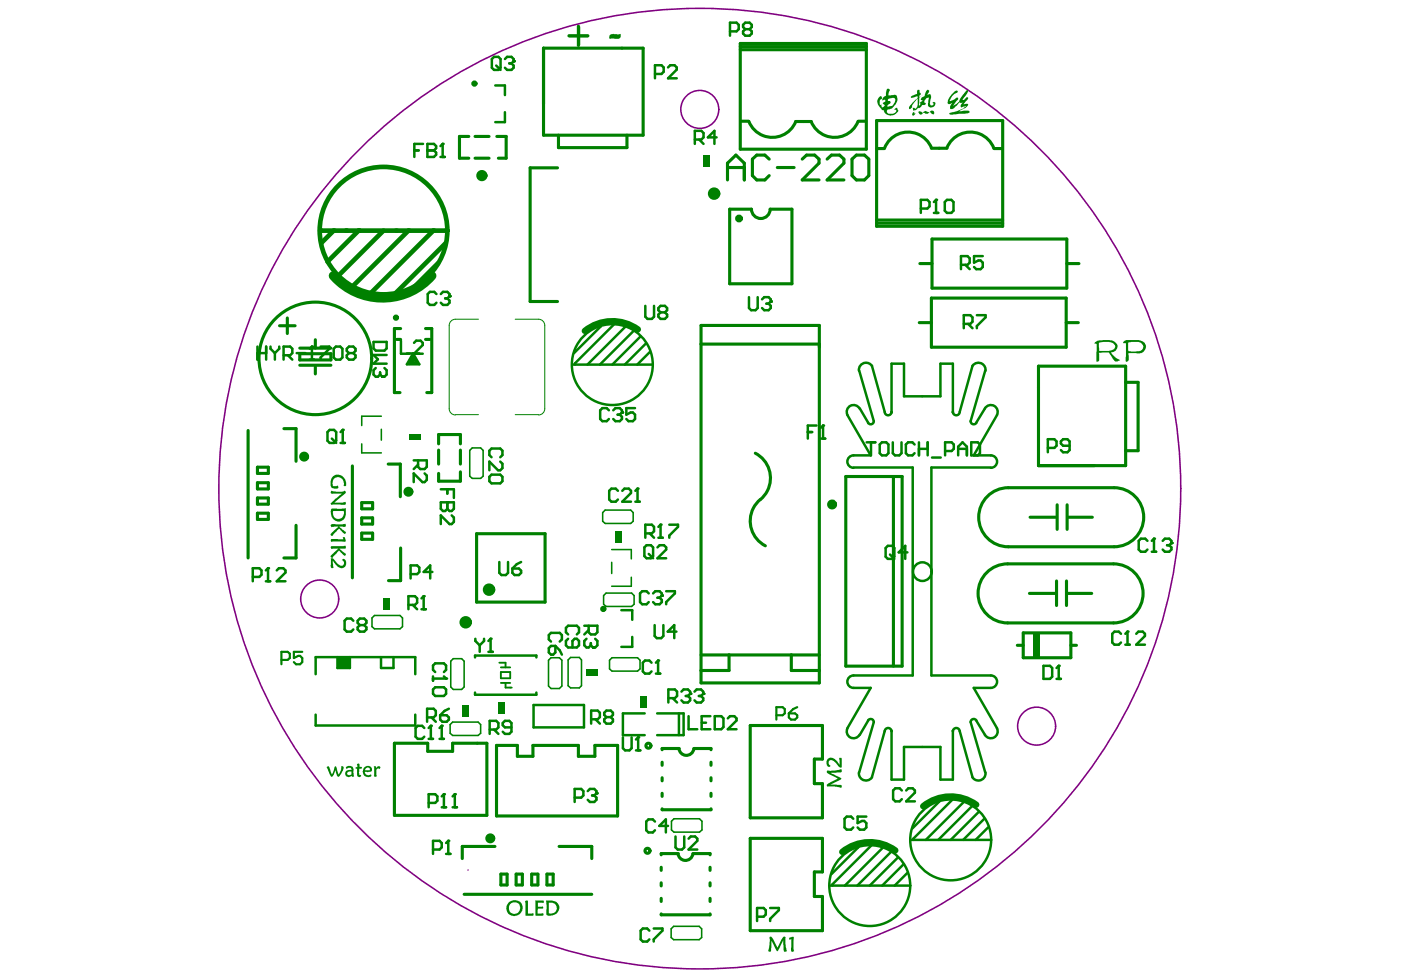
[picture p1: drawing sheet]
<svg xmlns="http://www.w3.org/2000/svg" width="289mm" height="202mm" viewBox="0 0 289 202" stroke-linecap="round" stroke-linejoin="round" font-family="sans-serif">
<path d="M96.4 179.5h.1M127.9 198.5h.1" fill="none" stroke="#800080" stroke-width=".21"/>
<g fill="none" stroke="#800080" stroke-width=".32">
<path d="M74.2 30.7a99.1 99.1 0 0 1 157.4 23 99.1 99.1 0 0 1-67.3 144.1 99.1 99.1 0 0 1-107.3-49.9 99.1 99.1 0 0 1 17.2-117.2z"/>
<circle cx="144.3" cy="22.6" r="3.9"/>
<circle cx="65.9" cy="123.6" r="3.9"/>
<circle cx="213.8" cy="149.8" r="3.9"/>
</g>
<path d="M61.8 73v1.2M68.2 73v1.2M55.3 99.6v1.3M55.3 102.7v1.3" fill="none" stroke="#008000" stroke-width=".64"/>
<path d="M66.3 47.6h.1" fill="none" stroke="#008000" stroke-width=".96"/>
<path d="M69.6 137.8h2.6" fill="none" stroke="#008000" stroke-width=".51"/>
<circle cx="71.4" cy="47.6" r=".48" fill="#008000"/>
<path d="M71.4 47.6h.1" fill="none" stroke="#008000" stroke-width=".96"/>
<path d="M74.6 91.6v1.8h4M78.6 88.5v2.3M76.7 127.5v1.8l.5 .4M83 127.5v1.8l-.5 .4" fill="none" stroke="#008000" stroke-width=".32"/>
<path d="M81.3 67.8h1.3M81.8 70h.8M80.1 95.7h2.5M74.6 110h2.2v1.2h-2.2zM74.6 103.7h2.2v1.3h-2.2zM74.6 106.8h2.2v1.3h-2.2zM80.1 119.8h2.5" fill="none" stroke="#008000" stroke-width=".64"/>
<circle cx="81.7" cy="47.6" r=".48" fill="#008000"/>
<g fill="none" stroke="#008000" stroke-width=".64">
<path d="M112.1 9.9v18M132.6 9.9v18M152.7 9v21.8M178.7 9v21.8M96.7 28.1h-1.9v4.5h1.9M109.3 34.6v27.6M129.3 27.9v2.6M152.9 25h1.5M164.1 25.1h1.6M177 25h1.5M180.8 24.9v21.8M193.7 30.6h1.6"/>
<path d="M205 30.6h1.5M206.8 24.9v21.8M150.5 43.1v15.4M163.3 43.1v15.4M220 49.3v10.1M57.6 67.2h3.3M59.3 65.6v3.2M61.8 71.8h6.4M61.8 75.3h6.4M61.8 73h6.4M61.8 74.2h6.4M65 70.1v1.7"/>
<path d="M65 75.7v1.4M81.3 67.8v13.2h1.2M85.2 74.1l-.1 .7h.9l-.8-1.4-.8 1.6M87.8 70h.9M144.6 67.1v73.8M169 67.1v73.8M214.2 75.5v20.5M219.9 66.6h2.5M219.9 61.5v10.1M232.1 75.5v20.5M234.7 78.9v14.1M51.2 88.8v26.3"/>
<path d="M55.3 96.4v1.2h-2.2M55.3 99.6h-2.2v1.3h2.2M58.5 88.4h2.6v6.7M72.7 96.1v23.1M82.6 95.7v6.8M90.5 89.6v2M90.5 92.8v2.9M90.5 97.6v1.7M94.9 89.6v2M94.9 92.8v2.9M94.9 97.3v2M174.4 98.3v39.1"/>
<path d="M184.2 98.3v39.1M186 98.3v39.1M53.1 105.9h2.2v1.2h-2.2M55.3 102.7h-2.2v1.3h2.2M61.1 108.4v6.7h-2.6M82.6 113v6.8M98.3 110.1v14.1M112.4 110.1v14.1M218 104.1v5.1M219.9 119.8v5.1M220.1 104.1v5.1M150.4 135.1v3.2"/>
<path d="M163.2 135.1v3.2M209.8 133.1h1.2M211 130.5v5.2M220.8 133.1h1.2M220.8 130.5v5.2M81.3 153.3v14.9M88.2 153.3v1.7M93.3 153.3v1.7M100.4 153.3v14.9M102.4 153.8v14.5M106.7 153.8v2.2M119.3 153.8v2.2"/>
<path d="M122.7 153.8v2.2M127.4 153.8v14.5M136.5 157.2v.7M140.1 154.4h-3.6v.3M146.6 154.4v.3M146.6 157.2v.7M154.7 149.6v19.1M169.6 149.6v7h-1.7v5h1.7v7.1M95.3 174.6v2.5M122 174.6v2.5M136.4 178.9v.6M136.5 160.4v.7"/>
<path d="M136.5 163.6v.7M136.5 166.8v.2M139.9 176.1h-3.5v.2M146.4 176.1v.2M146.4 178.9v.6M146.6 160.4v.7M146.6 163.6v.7M146.6 166.8v.2M154.7 172.9v19.1M169.6 172.9v6.9h-1.7v5.1h1.7v7.1M103.3 180.3v2.2M106.4 180.3h1.3v2.2h-1.3z"/>
<path d="M110.9 180.3v2.2M112.8 180.3h1.3v2.2h-1.3zM136.4 182.1v.6M136.4 185.3v.6M136.4 188.5v.2M146.4 182.1v.6M146.4 185.3v.6M146.4 188.5v.2"/>
</g>
<g fill="none" stroke="#008000" stroke-width=".51">
<path d="M102.1 17.6h2v2M104.1 23.1v2.1h-2M85.2 72.9l1.3 2.2M118.6 75v.2M123.9 67.1v.2M130.7 68v.2M134 72.6l-2.6 2.6M177.2 76.4l3 10.5M200.6 75.5l-2.7 9.5M177.3 84.2l1.7 3M186.4 81.7v-6.7h-2.5v10.1M188.2 96.4v42.9"/>
<path d="M193.9 81.7v-6.7h2.6v10.1M65.1 135.5v3.6M69.6 135.5v2.3M72.2 135.5v2.3M78.6 135.5v2.3M81.1 135.5v2.3M85.6 135.5v3.6M98 135.2v.4M110.6 135.2v.4M65.1 147.4v2.2M85.6 147.4v2.2M98 142.9v.4"/>
<path d="M110 145.4v4.6M110.6 142.9v.4M120.4 145.4v4.6M128.5 147.1v4.5M140 147.1v4.5M141 147.1v4.5M179 148.6l-1.7 3M180.2 148.9l-3 10.4M183.9 150.7v10.1h2.5v-6.7M196.5 150.7v10.1h-2.6v-6.7M197.9 150.8l2.7 9.5M177 174.6v.2"/>
<path d="M183.8 175.4v.3M186.3 178.3l-4.4 4.4M188.4 173v.2M193.7 165.2v.2M200.5 166v.3M171.7 182.4v.3"/>
</g>
<g fill="none" stroke="#008000" stroke-width=".32">
<path d="M78.6 85.9h-4v1.9M99.1 92.4h-1.7l-.5 .5v5.3l.5 .5h1.7M124.8 105.2l-.5 .5v1.8l.5 .5M126.1 116v2.3M130.6 105.7v1.8M77.2 127l-.5 .5M82.5 127l.5 .5M93.5 135.9l-.5 .5v5.3l.5 .5M95.2 135.9l.5 .5v5.3l-.5 .5M113.6 135.7l-.5 .5v5.3l.5 .5M115.4 135.7l.5 .5v5.3l-.5 .5M119.5 135.6h-1.8l-.5 .5v5.3l.5 .5h1.8"/>
<path d="M125 122.3l-.5 .5v1.8l.5 .5M126.2 135.7l-.5 .5v1.8l.5 .4M130.8 122.8v1.8M131.5 135.7l.5 .5v1.8l-.5 .4M93.3 148.9l-.5 .6v1.8l.5 .4M98.6 148.9l.5 .6v1.8l-.5 .4M139 168.9l-.5 .5v1.8l.5 .4M144.3 168.9l.5 .5v1.8l-.5 .4M138.9 191.1l-.5 .5v1.8l.5 .4M144.2 191.1l.5 .5v1.8l-.5 .4"/>
</g>
<path d="M91.9 47.6h.4" fill="none" stroke="#008000" stroke-width=".96"/>
<path d="M103 136.7h1.3v1M103.3 138.6v1.3M105.2 138.6v1.3M104.3 140.9v.9M105.2 141.8h.3" fill="none" stroke="#008000" stroke-width=".39"/>
<path d="M92.6 67.1v17.2M112.3 67.1v17.2" fill="none" stroke="#008000" stroke-width=".21"/>
<circle cx="68.8" cy="47.6" r=".48" fill="#008000"/>
<path d="M87.8 67.8h1.2M81.3 153.3h6.9" fill="none" stroke="#008000" stroke-width=".64"/>
<path d="M83.9 72.9h2.6M85.2 72.9l-1.3 2.2h2.6M78.6 137.8h2.5" fill="none" stroke="#008000" stroke-width=".51"/>
<path d="M77.2 129.7h5.3" fill="none" stroke="#008000" stroke-width=".32"/>
<g fill="#008000">
<circle cx="84.2" cy="47.6" r=".48"/>
<circle cx="74" cy="47.6" r=".48"/>
<circle cx="89.4" cy="47.6" r=".48"/>
</g>
<g fill="none" stroke="#008000" stroke-width=".64">
<path d="M112.1 9.9h20.5M152.7 10.3h26M152.7 9.6h26M152.7 9h26M98 32.6h2.9M98 28.1h2.9M102.5 28.1h1.9v4.5h-1.6M109.3 34.6h5.7M112.1 27.9h20.5M115.2 27.9v2.6h14.1M152.7 30.8h26M165.7 25.1h1.6"/>
<path d="M180.8 24.9h26M180.8 30.6h1.6M192.1 30.6h1.6M150.5 43.1h4.5M150.5 58.5h12.8M158.8 43.1h4.5M180.8 45.4h26M180.8 46.7h26M180.8 46h26M189.7 54.4h2.5M220 54.4h2.5M220 49.3h-27.8v10.1h27.8"/>
<path d="M89 67.8v13.2h-1M109.3 62.2h5.7M144.6 71h24.4M144.6 67.1h24.4M189.6 66.6h2.5M214.2 75.5h17.9M219.9 61.5h-27.8v10.1h27.8M232.1 78.9h2.6M55.3 96.4h-2.2v1.2M90.5 99.3h4.4M90.5 89.6h4.4M174.4 98.3h11.6"/>
<path d="M214.2 96h17.9M232.1 93h2.6M53.1 105.9v1.2M98.3 110.1h14.1M207.8 116.3h21.8M207.9 112.8h21.9M207.9 100.6h21.9M212.4 106.7h5.3M217.9 119.8v5.1M220.3 106.7h5M98.3 124.2h14.1M144.6 138.3h5.8"/>
<path d="M144.6 135.1h24.4M163.2 138.3h5.8M174.4 137.4h11.6M207.8 128.5h21.8M211 135.7h9.8M211 130.5h9.8M212.3 122.4h5.3M220.1 122.4h5M88.2 155h5.1M93.3 153.3h7.1M102.4 153.8h4.3M119.3 153.8h-9.4v2.2h-3.2"/>
<path d="M119.3 156h3.4M122.7 153.8h4.7M143.1 154.4h3.5M144.6 140.9h24.4M154.7 149.6h14.9M81.3 168.2h19.1M95.3 174.6h6.8M102.4 168.3h25M115.3 174.6h6.7M136.5 167h10.1M142.9 176.1h3.5M154.7 168.7h14.9"/>
<path d="M154.7 172.9h14.9M95.7 184.5h26.3M103.3 180.3h1.3v2.2h-1.3M110.9 180.3h-1.3v2.2h1.3M136.4 188.7h10M154.7 192h14.9"/>
</g>
<g fill="none" stroke="#008000" stroke-width=".32">
<path d="M99.1 92.4l.5 .5v5.3l-.5 .5M124.8 105.2h5.3l.5 .5M126.1 113.4h4.1v1.9M130.2 119.1v1.8h-4.1M130.6 107.5l-.5 .5h-5.3M77.2 127h5.3M93.5 135.9h1.7M113.6 135.7h1.8M119.5 135.6l.4 .5v5.3l-.4 .5M125 122.3h5.3l.5 .5M126.2 138.4h5.3M126.2 135.7h5.3"/>
<path d="M130.8 124.6l-.5 .5h-5.3M93.3 148.9h5.3M93.3 151.7h5.3M93.5 142.2h1.7M113.6 142h1.8M139 171.6h5.3M139 168.9h5.3M138.9 191.1h5.3M138.9 193.8h5.3"/>
</g>
<g fill="none" stroke="#008000" stroke-width=".51">
<path d="M118 75.2h16.4M123.9 67.3l-5.5 5.5M126.7 66.9l-8.1 8.1M129 67.4l-7.9 7.8M130.7 68.2l-7 7M132.1 69.4l-5.8 5.8M133.2 70.8l-4.4 4.4M179.8 75.5l2.7 9.5M203.2 76.4l-3 10.5M174.7 85.6l4.9 8.3h-3.6M176 96.4h12.2M186.4 81.7h3.8"/>
<path d="M190.2 81.7h3.7M203.1 84.2l-1.8 3M204.3 96.4h-12.2v42.9h12.2M205.6 85.6l-4.8 8.3h3.5M65.1 135.5h20.5M98 135.2h12.6M128.1 125.9h2.3v1.9M130.4 131.4v2h-2.3M176 139.3h12.2M65.1 149.6h20.5M98 143.3h12.6M110 150h10.4"/>
<path d="M110 145.4h10.4M128.5 151.6h4.5M128.5 147.1h4.5M135.5 151.6h5.5M135.5 147.1h5.5M176 141.9h3.6l-4.9 8.3M182.5 150.8l-2.7 9.5M186.4 154.1h3.8M190.2 154.1h3.7M200.2 148.9l3 10.4M201.3 148.6l1.8 3M204.3 141.9h-3.5l4.8 8.3"/>
<path d="M177 174.8l-5.5 5.5M179.8 174.3l-8.1 8.1M182.1 174.8l-7.9 7.9M183.8 175.7l-7 7M185.2 176.8l-5.8 5.9M187.8 173.2h16.4M193.7 165.4l-5.5 5.5M196.4 164.9l-8 8.1M198.8 165.4l-7.9 7.8M200.5 166.3l-7 6.9M201.9 167.4l-5.8 5.8M203 168.9l-4.4 4.3"/>
<path d="M203.8 170.7l-2.6 2.5M171.1 182.7h16.4M187.1 180.1l-2.6 2.6"/>
</g>
<path d="M103.3 139.9h1.9M103.3 138.6h1.9M103.3 137.7h1.9M103.3 140.9h1.9M104.3 141.8h.9" fill="none" stroke="#008000" stroke-width=".39"/>
<path d="M93.9 65.8h4.8M106.2 65.8h4.9M93.9 85.5h4.8M106.2 85.5h4.9" fill="none" stroke="#008000" stroke-width=".21"/>
<path d="M66 47.6h25.9M68.8 47.6l-2.5 2.5M74 47.6l-6.5 6.4M79.1 47.6l-9 8.9M84.2 47.6l-11.5 11.5M89.4 47.6l-12.9 12.8M90.3 54.3l-4.8 4.8M91.9 50.1l-10.2 10.3" fill="none" stroke="#008000" stroke-width=".96"/>
<g fill="#008000">
<path d="M79 123.4h1.3v2.4h-1.3z" fill-rule="evenodd"/>
<path d="M84.4 89.6h2.5v1.2h-2.5z" fill-rule="evenodd"/>
<path d="M102.8 144.8h1.3v2.5h-1.3z" fill-rule="evenodd"/>
<path d="M120.8 138h2.5v1.3h-2.5z" fill-rule="evenodd"/>
<path d="M132.1 143.6h1.3v2.4h-1.3z" fill-rule="evenodd"/>
<path d="M69.6 135.5h2.6v2.3h-2.6z" fill-rule="evenodd"/>
<path d="M95.3 145.5h1.3v2.4h-1.3z" fill-rule="evenodd"/>
<path d="M127 109.6h1.3v2.5h-1.3z" fill-rule="evenodd"/>
<path d="M213.1 130.5h1.3v5.2h-1.3z" fill-rule="evenodd"/>
<path d="M145 32h1.3v2.4h-1.3z" fill-rule="evenodd"/>
</g>
<path d="M125.7 7.3l.2-.2 .6-.1 .8 .1 .7-.1a.88 .88 0 0 1-.3 .9 .88 .88 0 0 1-1 0h-.5a.34 .34 0 0 1-.4 .1 .34 .34 0 0 1-.2-.3z" fill="#008000"/>
<path d="M85.3 95h2.7v1.3l-.4 .5h-.9l-.5-.5v-1.3M86.2 95.9l-.9 .9M87.6 97.6l.4 .5v.9l-.4 .4h-.5l-1.8-1.8v1.8M100.9 98.4l.5-.5h1.8l.4 .5v.9l-.4 .4h-1.8l-.5-.4zM101.4 94.3l-.5-.4v-.9l.5-.5h1.8l.4 .5v.9l-.4 .4M103.2 95.2l.4 .5v.9l-.4 .4h-.5l-1.8-1.8v1.8M90.9 100.9h2.7v1.8M92.3 100.9v.9M92.3 103.6v1.4l-.5 .4h-.4l-.5-.4v-1.4h2.7M117.2 130.9l-.5-.5v-.9l.5-.4h1.8l.4 .4v.9l-.4 .5M117.2 131.8l-.5 .4v.9l.5 .5h1.8l.4-.5v-.9l-.4-.4h-.5l-.4 .4v1.4" fill="none" stroke="#008000" stroke-width=".51"/>
<circle cx="92.3" cy="103.6" r=".26" fill="#008000"/>
<path d="M92.3 103.6v1.4l.4 .4h.5l.4-.4v-1.4M93.2 106.3l.4 .5v.9l-.4 .4h-.5l-1.8-1.8v1.8M84.2 124.8h1.4l.4-.5v-.9l-.4-.4h-1.4v2.7M85.1 124.8l.9 .9M86.9 125.7h.9M87.4 123v2.7" fill="none" stroke="#008000" stroke-width=".51"/>
<circle cx="87.4" cy="123" r=".26" fill="#008000"/>
<path d="M166.6 89.1h.9M168.4 87.8h-1.8v2.7M169.3 90.5h.9M169.7 87.8v2.7M87.4 123l-.5 .4M135 128.9v2.3l.5 .4h.9l.4-.4v-2.3M139.5 130.3h-1.8l1.4-1.4v2.7M101 150.5h1.3l.5-.5v-.9l-.5-.4h-1.3v2.7M101.9 150.5l.9 .9M105.5 150h-1.4l-.4-.4v-.5l.4-.4h.9l.5 .4v1.8l-.5 .5h-.9l-.4-.5" fill="none" stroke="#008000" stroke-width=".51"/>
<circle cx="169.7" cy="87.8" r=".26" fill="#008000"/>
<path d="M154.5 61.3v2.2l.4 .5h.9l.5-.5v-2.2M157.2 61.7l.4-.4h.9l.5 .4v.5M169.7 87.8l-.4 .4" fill="none" stroke="#008000" stroke-width=".51"/>
<circle cx="159" cy="62.2" r=".26" fill="#008000"/>
<path d="M158.1 62.6h.4M158.5 62.6l.5 .5v.4l-.5 .5h-.9l-.4-.5M159 62.2l-.5 .4M52.1 119h1.4l.4-.4v-.9l-.4-.5h-1.4v2.7M54.8 119.9h.9M55.3 117.2v2.7M182.6 113l.5-.4h.9l.4 .4v1.8l-.4 .5h-.9l-.5-.5zM183.5 114.4l.9 .9M187.1 113.9h-1.8l1.4-1.3v2.7" fill="none" stroke="#008000" stroke-width=".51"/>
<path d="M58 136.1h1.3l.5-.4v-.9l-.5-.3h-1.3v2.5M62.3 134.5h-1.7v1.2l.9-.4h.4l.4 .4v.9l-.4 .4h-.8l-.5-.4" fill="none" stroke="#008000" stroke-width=".45"/>
<circle cx="55.3" cy="117.2" r=".26" fill="#008000"/>
<path d="M77 70.5h2.7v1.4l-.4 .4h-1.8l-.5-.4zM79.3 75.9l.4 .5v.9l-.4 .4h-.5M79.7 73.2h-2.7l.9 .9-.9 .9h2.7M82.7 70.3v2.7h1.8M85.4 70.7l.4-.4h.9l.5 .4v.5l-1.8 1.8h1.8M55.3 117.2l-.5 .5M57.1 117.7l.4-.5h.9l.5 .5v.4l-1.8 1.8h1.8M84.7 118.4h1.3l.5-.4v-.9l-.5-.5h-1.3v2.7M89.2 118h-1.8l1.3-1.4v2.7" fill="none" stroke="#008000" stroke-width=".51"/>
<circle cx="78.8" cy="77.7" r=".26" fill="#008000"/>
<path d="M77.5 75.9l-.5 .5v.9l.5 .4h.4l.5-.4M78.4 77.3l.4 .4M78.4 76.8v.5M98 131.8v.4l.9 .9M98.9 133.1v1.4M99.8 131.8v.4l-.9 .9M100.7 134.5h.9M101.2 131.8v2.7" fill="none" stroke="#008000" stroke-width=".51"/>
<circle cx="101.2" cy="131.8" r=".26" fill="#008000"/>
<path d="M101.4 12.2l.5-.5h.9l.4 .5v1.8l-.4 .4h-.9l-.5-.4zM102.3 13.5l.9 .9M104.1 12.2l.5-.5h.9l.4 .5v.4M103 115.9v2.3l.4 .4h.9l.5-.4v-2.3M105.7 117.3h1.3l.5 .4v.5l-.5 .4h-.9l-.4-.4zM107.5 115.9l-.9 .5-.9 .9M101.2 131.8l-.5 .4" fill="none" stroke="#008000" stroke-width=".51"/>
<circle cx="105.9" cy="12.6" r=".26" fill="#008000"/>
<path d="M105 13.1h.5M105.5 13.1l.4 .4v.5l-.4 .4h-.9l-.5-.4M105.9 12.6l-.4 .5M128.5 152.1v2.2l.4 .5h.9l.5-.5v-2.2M131.2 154.8h.9M131.6 152.1v2.7" fill="none" stroke="#008000" stroke-width=".51"/>
<circle cx="131.6" cy="152.1" r=".26" fill="#008000"/>
<path d="M120.5 129.1h2.7v1.3l-.5 .5h-.9l-.4-.5v-1.3M121.4 130l-.9 .9M122.7 131.8l.5 .4v.9l-.5 .5h-.4M121.9 148.4h1.4l.4-.5v-.9l-.4-.4h-1.4v2.7M122.8 148.4l.9 .9M125.1 147.9l-.5-.4v-.5l.5-.4h.9l.4 .4v.5l-.4 .4M125.1 147.9l-.5 .5v.4l.5 .5h.9l.4-.5v-.4l-.4-.5M125.1 147.9h.9M131.6 152.1l-.4 .4" fill="none" stroke="#008000" stroke-width=".51"/>
<circle cx="122.3" cy="133.6" r=".26" fill="#008000"/>
<path d="M125.6 84.6l-.5-.4h-.9l-.4 .4v1.8l.4 .5h.9l.5-.5M126.5 84.6l.4-.4h.9l.5 .4v.5M113.2 133.7l.4-.5h.9v1.4l-.4 .4h-.5l-.4-.4zM113.6 132.3l-.4-.4v-.9l.4-.5h1.8l.5 .5v.9l-.5 .4M114.5 133.2l.9 .9 .5 .9M120.9 131.8l-.4 .4v.9l.4 .5h.5l.4-.5M121.8 133.1l.5 .5M121.8 132.7v.4" fill="none" stroke="#008000" stroke-width=".51"/>
<circle cx="128.3" cy="85.1" r=".26" fill="#008000"/>
<path d="M127.4 85.5h.4M127.8 85.5l.5 .5v.4l-.5 .5h-.9l-.4-.5M128.3 85.1l-.5 .4M131 84.2h-1.8v1.3l.9-.4h.4l.5 .4v.9l-.5 .5h-.9l-.4-.5" fill="none" stroke="#008000" stroke-width=".51"/>
<path d="M119 5.2l.5-.1 .1 .2 .1 1.7h1.4a.36 .36 0 0 1 .5 .4 .36 .36 0 0 1-.5 .4h-1.4v1.5a.35 .35 0 0 1-.4 .4 .35 .35 0 0 1-.3-.4v-1.5h-1.6a.35 .35 0 0 1-.4-.4 .35 .35 0 0 1 .4-.4h1.6z" fill="#008000"/>
<path d="M135.1 15.3h1.3l.5-.5v-.9l-.5-.4h-1.3v2.7M137.8 13.9l.4-.4h.9l.5 .4v.5l-1.8 1.8h1.8M143.3 28.8h1.3l.5-.5v-.9l-.5-.4h-1.3v2.7M144.2 28.8l.9 .9M147.8 28.3h-1.8l1.3-1.3v2.7M142 147.7v2.7h1.8M144.7 149.1h.9M146.5 147.7h-1.8v2.7h1.8M147.4 147.7h1.3l.5 .5v1.8l-.5 .4h-1.3zM150.1 148.2l.4-.5h.9l.5 .5v.4l-1.8 1.8h1.8M139.3 172.5v2.3l.5 .4h.9l.4-.4v-2.3M142 173l.5-.5h.9l.4 .5v.4l-1.8 1.8h1.8" fill="none" stroke="#008000" stroke-width=".51"/>
<g fill="#008000">
<path d="M158.7 193.3a.76 .76 0 0 1 .8 .6l.9 1.5 .8-1.7a.52 .52 0 0 1 .8-.4v1.4l.3 1.5a.42 .42 0 0 1-.6 .1 .42 .42 0 0 1-.1-.5l-.1-1.8-.9 1.8a.34 .34 0 0 1-.3 .4 .34 .34 0 0 1-.3-.4l-.9-1.8-.1 1.6a.39 .39 0 0 1 0 .5 .39 .39 0 0 1-.5 .1h-.1l.3-1.2z"/>
<path d="M162.8 193.4l.7-.2 .2 .1-.1 2.5a.34 .34 0 0 1 .1 .4 .34 .34 0 0 1-.5 .1 .34 .34 0 0 1-.1-.5l.1-2.1-.4 .1z"/>
</g>
<path d="M156.1 189.1h1.4l.4-.5v-.9l-.4-.4h-1.4v2.7M158.8 187.3h1.8v.4l-1.8 1.8v.5" fill="none" stroke="#008000" stroke-width=".51"/>
<g fill="#008000">
<path d="M170.6 158.9h1.6l1.1-.2a.31 .31 0 0 1 .3 .2 .31 .31 0 0 1-.1 .4l-2.2 .2 2.2 1-.1 .3-2.1 1 1.3 .1a.8 .8 0 0 1 1 .3l-.1 .3-1.3-.3h-1.2a.34 .34 0 0 1-.5-.2 .34 .34 0 0 1 .4-.4l1.9-1.1-2.2-1z"/>
<path d="M170.7 156.5l.1-.1a1.47 1.47 0 0 1 2 .8l.3 .6v-1a.27 .27 0 0 1 .2-.5 .27 .27 0 0 1 .3 .3v1.2a.32 .32 0 0 1 0 .5 .32 .32 0 0 1-.5-.1l-.5-.5a1.37 1.37 0 0 0-1.6-.8 .74 .74 0 0 0 .3 1.1 .48 .48 0 0 1-.6 .1 .48 .48 0 0 1-.3-.5v-.6z"/>
</g>
<path d="M160.1 147.5h1.3l.4-.4v-.8l-.4-.4h-1.3v2.5M162.7 147.1h1.3l.4 .4v.5l-.4 .4h-.9l-.4-.4zM164.4 145.9l-.8 .4-.9 .8" fill="none" stroke="#008000" stroke-width=".45"/>
<path d="M198.2 54.6h1.3l.5-.4v-.9l-.5-.5h-1.3v2.7M199.1 54.6l.9 .9M202.7 52.8h-1.8v1.4l.9-.5h.4l.5 .5v.9l-.5 .4h-.9l-.4-.4M198.8 66.8h1.3l.5-.4v-.9l-.5-.5h-1.3v2.7M199.7 66.8l.9 .9M201.5 65h1.8v.5l-1.8 1.8v.4M216.1 92.4h1.3l.5-.5v-.9l-.5-.4h-1.3v2.7M220.6 91.9h-1.4l-.4-.4v-.5l.4-.4h.9l.5 .4v1.8l-.5 .5h-.9l-.4-.5M118.5 164.5h1.4l.4-.4v-.9l-.4-.5h-1.4v2.7M121.2 163.2l.5-.5h.9l.4 .5v.4" fill="none" stroke="#008000" stroke-width=".51"/>
<circle cx="123" cy="163.6" r=".26" fill="#008000"/>
<path d="M127.4 101.2l-.4-.4h-.9l-.5 .4v1.8l.5 .5h.9l.4-.5M128.3 101.2l.5-.4h.9l.4 .4v.5l-1.8 1.8h1.8M131 103.5h.9M131.5 100.8v2.7M122.1 164.1h.5M122.6 164.1l.4 .4v.5l-.4 .4h-.9l-.5-.4M123 163.6l-.4 .5" fill="none" stroke="#008000" stroke-width=".51"/>
<circle cx="131.5" cy="100.8" r=".26" fill="#008000"/>
<path d="M131.5 100.8l-.5 .4M137.8 144h1.4l.4-.4v-.9l-.4-.5h-1.4v2.7M138.7 144l.9 .9M140.5 142.7l.5-.5h.9l.4 .5v.4" fill="none" stroke="#008000" stroke-width=".51"/>
<circle cx="142.3" cy="143.1" r=".26" fill="#008000"/>
<path d="M141.4 143.6h.5M141.9 143.6l.4 .4v.5l-.4 .4h-.9l-.5-.4M142.3 143.1l-.4 .5M143.2 142.7l.5-.5h.9l.4 .5v.4" fill="none" stroke="#008000" stroke-width=".51"/>
<circle cx="145" cy="143.1" r=".26" fill="#008000"/>
<path d="M144.1 143.6h.5M144.6 143.6l.4 .4v.5l-.4 .4h-.9l-.5-.4M145 143.1l-.4 .5M88.4 165.6h1.3l.5-.4v-.9l-.5-.5h-1.3v2.7M91.1 166.5h.9M91.5 163.8v2.7M135.1 169.5l-.5-.5h-.9l-.4 .5v1.8l.4 .4h.9l.5-.4M137.8 170.4h-1.8l1.3-1.4v2.7M186 163.1l-.5-.5h-.9l-.4 .5v1.7l.4 .5h.9l.5-.5M186.9 163.1l.4-.5h.9l.5 .5v.4l-1.8 1.8h1.8" fill="none" stroke="#008000" stroke-width=".51"/>
<circle cx="91.5" cy="163.8" r=".26" fill="#008000"/>
<path d="M91.5 163.8l-.4 .5M93.3 166.5h.9M93.8 163.8v2.7" fill="none" stroke="#008000" stroke-width=".51"/>
<circle cx="93.8" cy="163.8" r=".26" fill="#008000"/>
<path d="M132.9 112.9l.4-.4h.9l.5 .4v1.8l-.5 .5h-.9l-.4-.5zM133.1 110h1.3l.5-.4v-.9l-.5-.5h-1.3v2.7M133.8 114.3l.9 .9M134 110l.9 .9M135.6 112.9l.4-.4h.9l.5 .4v.5l-1.8 1.8h1.8M135.8 110.9h.9M136.2 108.2v2.7M72.9 128l-.5-.4h-.9l-.4 .4v1.8l.4 .5h.9l.5-.5M74.2 128.9l-.4-.4v-.5l.4-.4h.9l.5 .4v.5l-.5 .4M74.2 128.9l-.4 .5v.4l.4 .5h.9l.5-.5v-.4l-.5-.5M74.2 128.9h.9M93.8 163.8l-.5 .5" fill="none" stroke="#008000" stroke-width=".51"/>
<circle cx="136.2" cy="108.2" r=".26" fill="#008000"/>
<path d="M189.9 43h1.3l.5-.4v-.9l-.5-.5h-1.3v2.7M192.6 43.9h.9M193 41.2v2.7M136.2 108.2l-.4 .5M138 108.2h1.8v.5l-1.8 1.8v.4" fill="none" stroke="#008000" stroke-width=".51"/>
<circle cx="193" cy="41.2" r=".26" fill="#008000"/>
<path d="M150.5 6.5h1.4l.4-.5v-.9l-.4-.4h-1.4v2.7M153.7 6l-.5-.4v-.5l.5-.4h.9l.4 .4v.5l-.4 .4M153.7 6l-.5 .5v.4l.5 .5h.9l.4-.5v-.4l-.4-.5M153.7 6h.9M193 41.2l-.4 .5M194.8 41.7l.5-.5h.9l.4 .5v1.8l-.4 .4h-.9l-.5-.4zM89.3 175.2h1.3l.5-.4v-.9l-.5-.5h-1.3v2.7M92 176.1h.9M92.4 173.4v2.7M133.9 192l-.4-.5h-.9l-.5 .5v1.8l.5 .4h.9l.4-.4M134.8 191.5h1.8v.5l-1.8 1.8v.4" fill="none" stroke="#008000" stroke-width=".51"/>
<circle cx="92.4" cy="173.4" r=".26" fill="#008000"/>
<path d="M92.4 173.4l-.4 .5" fill="none" stroke="#008000" stroke-width=".51"/>
<g fill="#008000">
<path d="M67.3 158.2a.36 .36 0 0 1 .5-.1 .36 .36 0 0 1 .2 .5l.5 1.1 .4-1.3a.27 .27 0 0 1 .3-.3 .27 .27 0 0 1 .3 .4l.2 1 .2 .2 .4-.8 .1-.5a.28 .28 0 0 1 .2-.4 .28 .28 0 0 1 .3 .4l-.7 1.4a.36 .36 0 0 1-.4 .4 .36 .36 0 0 1-.3-.4l-.4-1v.3a1.26 1.26 0 0 1-.8 1.1z"/>
<path d="M73.6 157.6a.41 .41 0 0 1 .5 .1 .41 .41 0 0 1 0 .5 .27 .27 0 0 1 .4-.1 .27 .27 0 0 1 .1 .4 .27 .27 0 0 1-.4 .1h-.1l-.1 .9 .1 .3h.2a.25 .25 0 0 1 0 .4 .25 .25 0 0 1-.3 0 1.08 1.08 0 0 1-.4-1.2v-.1a.24 .24 0 0 0 .1-.2 .24 .24 0 0 0-.3-.1l-.1-.1a.24 .24 0 0 1 .1-.3 .24 .24 0 0 1 .3 0z"/>
<path d="M77.1 158l.5 .1v.4a.46 .46 0 0 1 .3-.4 .46 .46 0 0 1 .5 .3l-.1 .2a.47 .47 0 0 0-.6 .1 .47 .47 0 0 0-.1 .6v.4a.31 .31 0 0 1 0 .4 .31 .31 0 0 1-.4 0 .31 .31 0 0 1 0-.4z"/>
<path d="M71.4 158.2l.5-.2a.75 .75 0 0 1 1 .7v1.1a.27 .27 0 0 1 0 .4 .27 .27 0 0 1-.4-.2l-.1 .1a.74 .74 0 0 1-1.2-.4 .74 .74 0 0 1 .9-.9h.3a.46 .46 0 0 0-.4-.5 .46 .46 0 0 0-.5 .3l-.2-.2zM71.6 159.3a.45 .45 0 0 0 .3 .6 .45 .45 0 0 0 .6-.2 .42 .42 0 0 0-.2-.6 .42 .42 0 0 0-.5 .1z"/>
<path d="M75 158.4l.2-.2a.81 .81 0 0 1 1.1-.2 .81 .81 0 0 1 .2 1.1l-.8 .2a.25 .25 0 0 0-.3-.1 .25 .25 0 0 0-.2 .2l.1 .1a.85 .85 0 0 0 1.2 .3h.1a.62 .62 0 0 1-1 .4 1.16 1.16 0 0 1-.6-1.8zM75.4 158.6l-.1 .3h.7a.18 .18 0 0 0 .3 0 .18 .18 0 0 0 0-.3 .5 .5 0 0 0-.5-.3 .5 .5 0 0 0-.4 .3z"/>
</g>
<path d="M87.5 150.2l-.4-.5h-.9l-.5 .5v1.8l.5 .4h.9l.4-.4M88.1 148h1.3l.5-.5v-.9l-.5-.4h-1.3v2.7M88.4 152.4h.9M88.8 149.7v2.7M89 148l.9 .9M90.8 147.5h1.3l.5 .5v.4l-.5 .5h-.9l-.4-.5zM92.6 146.2l-.9 .4-.9 .9" fill="none" stroke="#008000" stroke-width=".51"/>
<circle cx="88.8" cy="149.7" r=".26" fill="#008000"/>
<path d="M88.8 149.7l-.4 .5M90.6 152.4h.9M91.1 149.7v2.7" fill="none" stroke="#008000" stroke-width=".51"/>
<circle cx="91.1" cy="149.7" r=".26" fill="#008000"/>
<path d="M89.3 139.5v.9M89.3 140h2.7M89.7 138.6l-.4-.4v-.9l.4-.5h1.8l.5 .5v.9l-.5 .4M91.1 149.7l-.5 .5" fill="none" stroke="#008000" stroke-width=".51"/>
<circle cx="92" cy="140" r=".26" fill="#008000"/>
<path d="M91.5 139.5l.5 .5M134.4 136.7l-.5-.5h-.9l-.4 .5v1.8l.4 .4h.9l.5-.4M135.3 138.9h.9M135.7 136.2v2.7M89.3 142.2l.4-.4h1.8l.5 .4v.9l-.5 .5h-1.8l-.4-.5z" fill="none" stroke="#008000" stroke-width=".51"/>
<circle cx="135.7" cy="136.2" r=".26" fill="#008000"/>
<path d="M67.5 89.1l.5-.4h.9l.4 .4v1.8l-.4 .5h-.9l-.5-.5zM68.4 90.5l.9 .9M70.2 91.4h.9M70.7 88.7v2.7M135.7 136.2l-.4 .5" fill="none" stroke="#008000" stroke-width=".51"/>
<circle cx="70.7" cy="88.7" r=".26" fill="#008000"/>
<path d="M85.4 31h.9M87.2 29.7h-1.8v2.7M88.1 29.7v2.7h1.4l.4-.5v-.4l-.4-.5h-1.4M70.7 88.7l-.5 .4" fill="none" stroke="#008000" stroke-width=".51"/>
<circle cx="88.1" cy="31" r=".26" fill="#008000"/>
<path d="M88.1 29.7h1.4l.4 .4v.5l-.4 .4h-1.4M90.8 32.4h.9M91.3 29.7v2.7" fill="none" stroke="#008000" stroke-width=".51"/>
<circle cx="91.3" cy="29.7" r=".26" fill="#008000"/>
<path d="M91.3 29.7l-.5 .4M215.2 137.3h1.3l.5 .5v1.8l-.5 .4h-1.3zM218.3 137.3v2.7M217.9 140h.9M176 168.9l-.5-.5h-.9l-.4 .5v1.8l.4 .4h.9l.5-.4M178.7 168.4h-1.8v1.4l.9-.5h.4l.5 .5v.9l-.5 .4h-.9l-.4-.4" fill="none" stroke="#008000" stroke-width=".51"/>
<circle cx="218.3" cy="137.3" r=".26" fill="#008000"/>
<g fill="none" stroke="#008000" stroke-width=".51">
<path d="M178.7 91.2h1.8M179.6 91.2v2.7M181.4 91.7l.5-.5h.9l.4 .5v1.8l-.4 .4h-.9l-.5-.4zM184.1 91.2v2.3l.5 .4h.9l.4-.4v-2.3M188.6 91.7l-.4-.5h-.9l-.5 .5v1.8l.5 .4h.9l.4-.4M189.5 91.2v2.7M189.5 92.6h1.8M191.3 91.2v2.7M192.2 94.4h1.8M194.9 93h1.4l.4-.4v-.9l-.4-.5h-1.4v2.7M197.6 92.6h1.8M197.6 93.9v-1.8l.9-.9 .9 .9v1.8"/>
<path d="M200.3 91.2h1.3l.5 .5v1.8l-.5 .4h-1.3zM218.3 137.3l-.4 .5M231.2 130.7l-.5-.4h-.9l-.4 .4v1.8l.4 .5h.9l.5-.5M232.1 133h.9M232.5 130.3v2.7"/>
</g>
<path d="M150 37.1v-3.4l1.8-1.7 1.7 1.7v3.4M150 34.6h3.5M158.6 32.8l-.9-.8h-1.6l-.9 .8v3.4l.9 .9h1.6l.9-.9M160.3 34.6h3.5M165.4 32.8l.9-.8h1.7l.9 .8v.9l-3.5 3.4h3.5M170.6 32.8l.9-.8h1.6l.9 .8v.9l-3.4 3.4h3.4M175.7 32.8l.9-.8h1.7l.9 .8v3.4l-.9 .9h-1.7l-.9-.9z" fill="none" stroke="#008000" stroke-width=".64"/>
<circle cx="232.5" cy="130.3" r=".26" fill="#008000"/>
<path d="M236.6 111.6l-.4-.5h-.9l-.5 .5v1.8l.5 .4h.9l.4-.4M237.5 113.8h.9M238 111.1v2.7M232.5 130.3l-.4 .4M234.3 130.7l.5-.4h.9l.4 .4v.5l-1.8 1.8h1.8" fill="none" stroke="#008000" stroke-width=".51"/>
<circle cx="238" cy="111.1" r=".26" fill="#008000"/>
<path d="M238 111.1l-.5 .5M239.8 111.6l.4-.5h.9l.5 .5v.4" fill="none" stroke="#008000" stroke-width=".51"/>
<circle cx="241.6" cy="112" r=".26" fill="#008000"/>
<path d="M240.7 112.5h.4M241.1 112.5l.5 .4v.5l-.5 .4h-.9l-.4-.4M241.6 112l-.5 .5" fill="none" stroke="#008000" stroke-width=".51"/>
<g fill="#008000">
<path d="M108.2 185.9a.41 .41 0 0 1 .6-.1 .41 .41 0 0 1 .1 .6v1.4a.49 .49 0 0 0 .1 .6 .49 .49 0 0 0 .6 0 .27 .27 0 0 1 .4 .1 .27 .27 0 0 1-.2 .4l-1.4-.1v-2.6z"/>
<path d="M110.4 185.7h1.4a.25 .25 0 0 1 .4 .3 .25 .25 0 0 1-.4 .2h-.9v.8h.6a.27 .27 0 0 1 .4 0 .27 .27 0 0 1 0 .4h-1v.8a.32 .32 0 0 0 .1 .3 .32 .32 0 0 0 .4-.1l.6-.1 .1 .5-.2 .1-1.5-.1z"/>
<path d="M68.6 98.4a1.7 1.7 0 0 1 2-.2 1.7 1.7 0 0 1 .8 1.8l-.3 .3a.24 .24 0 0 1-.3-.2 .24 .24 0 0 1 .1-.3v-.2a1.17 1.17 0 0 0-1.5-1.1 1.17 1.17 0 0 0-.8 1.6l.1 .2h.6a.31 .31 0 0 1 .5 .2 .31 .31 0 0 1-.5 .3h-.4a1.02 1.02 0 0 1-.7-1.4z"/>
<path d="M68.3 101.2l1 .2h1.4a.31 .31 0 0 1 .5 0 .31 .31 0 0 1-.1 .5l-2.2 1.8 2-.1a.3 .3 0 0 1 .4 .2 .3 .3 0 0 1-.4 .3h-2a.51 .51 0 0 1-.7-.3l2.3-2h-1.7a.39 .39 0 0 1-.5 0 .39 .39 0 0 1 0-.6z"/>
<path d="M68.2 108.3l.2-.2h2.4a.35 .35 0 0 1 .5 .1 .35 .35 0 0 1-.1 .5 .35 .35 0 0 1-.5-.1l-.7 .1 1.3 1v.3l-.2 .2-.2-.1-.7-.7a.37 .37 0 0 0-.3-.3 .37 .37 0 0 0-.4 .3l-.9 1.1a.35 .35 0 0 1-.4-.3 .35 .35 0 0 1 .3-.4l1.3-1.2-1.2 .1a.35 .35 0 0 1-.4-.4z"/>
<path d="M68.2 111.2h2.6a.24 .24 0 0 1-.1-.3 .24 .24 0 0 1 .4 0l.2 .6-.1 .3-2.6-.1a.3 .3 0 0 1-.4 0 .3 .3 0 0 1 0-.5z"/>
<path d="M68.2 112.7h2.5a.35 .35 0 0 1 .5 0 .35 .35 0 0 1 0 .5 .35 .35 0 0 1-.5 0h-.7l1.4 1.1-.1 .2a.61 .61 0 0 1-.8-.4l-.6-.5-1.1 1.2a.3 .3 0 0 1-.4 .2 .3 .3 0 0 1-.2-.2 .3 .3 0 0 1 .2-.4l1.4-1.2h-1.5z"/>
<path d="M68.2 115.2a.8 .8 0 0 1 .9 .5l.1 .1a1.44 1.44 0 0 0 1.5 .8 .65 .65 0 0 0-.2-1.1 .54 .54 0 0 1 .7-.1 .54 .54 0 0 1 .2 .7v.1a1.06 1.06 0 0 1-.9 1 1.06 1.06 0 0 1-1.1-.6l-.8-.9 .2 1.4a.44 .44 0 0 1-.5-.1 .44 .44 0 0 1-.1-.5z"/>
<path d="M225.7 70.8a2.25 2.25 0 0 1 2-.7h.8a1.71 1.71 0 0 1 2 1.5 1.44 1.44 0 0 1-1.4 1.1 5 5 0 0 0 1.9 1.5l-.1 .1a.9 .9 0 0 1-.9 .2 .9 .9 0 0 1-.6-.7l-.1-.1a1.12 1.12 0 0 0-1.4-1l-1.3 .1 .1 1.1a.51 .51 0 0 1-.5 .7v-3.4a.33 .33 0 0 0-.2-.4 .33 .33 0 0 0-.3 0zM226.6 70.7l.1 1.7h1.9a1.39 1.39 0 0 0 1.4-1 1.88 1.88 0 0 0-2.2-.9z"/>
<path d="M231.7 70.5a3.7 3.7 0 0 1 2.4-.4h.5a1.64 1.64 0 0 1 1.8 1.5 1.7 1.7 0 0 1-2.3 1.2h-1.4l.1 .5a1.21 1.21 0 0 1-.4 1.3l-.3-.1 .1-3.7h-.3a.17 .17 0 0 1-.3 0 .17 .17 0 0 1 .1-.3zM232.7 70.7v1a.58 .58 0 0 0 0 .6 .58 .58 0 0 0 .6 .2h.6a1.87 1.87 0 0 0 1.7-.5 1.08 1.08 0 0 0-.2-1.2 1.08 1.08 0 0 0-1.1-.3z"/>
<path d="M104.9 186.1a1.66 1.66 0 0 1 2.1-.2 1.66 1.66 0 0 1 .7 2l-.6 .7-.5 .2a1.63 1.63 0 0 1-2-.6 1.63 1.63 0 0 1 .3-2.1zM105.2 186.5l-.2 .9a1.17 1.17 0 0 0 1.4 1.1 1.17 1.17 0 0 0 .8-1.6 1.22 1.22 0 0 0-2-.4z"/>
<path d="M112.6 185.7h1.1a1.54 1.54 0 0 1 1.7 1.6 1.54 1.54 0 0 1-1.7 1.5l-.6 .1-.4-.3v-2zM113.2 186.2v1.5a.51 .51 0 0 0 .1 .7 .51 .51 0 0 0 .7 0 1.16 1.16 0 0 0 .7-1.5 1.16 1.16 0 0 0-1.5-.7z"/>
<path d="M68.2 105.1l.2-.2 2 .1 .9-.2v.8a1.55 1.55 0 0 1-.9 1.9 1.55 1.55 0 0 1-2-.8l-.2-1.1zM68.7 105.4v.5a1.12 1.12 0 0 0 1.3 1.1 1.12 1.12 0 0 0 .8-1.6z"/>
</g>
<path d="M133.8 122.4l-.5-.5h-.9l-.4 .5v1.8l.4 .4h.9l.5-.4M134.7 122.4l.4-.5h.9l.5 .5v.4" fill="none" stroke="#008000" stroke-width=".51"/>
<circle cx="136.5" cy="122.8" r=".26" fill="#008000"/>
<path d="M90 60.7l-.4-.5h-.9l-.5 .5v1.7l.5 .5h.9l.4-.5M90.9 60.7l.5-.5h.9l.4 .5v.4M133.1 63.1v2.2l.4 .5h.9l.5-.5v-2.2M136.2 64.4l-.4 .5v.4l.4 .5h.9l.5-.5v-.4l-.5-.5M136.2 64.4l-.4-.4v-.5l.4-.4h.9l.5 .4v.5l-.5 .4M136.2 64.4h.9M135.6 123.3h.4M136 123.3l.5 .4v.5l-.5 .4h-.9l-.4-.4M136.5 122.8l-.5 .5M137.4 121.9h1.8v.5l-1.8 1.8v.4" fill="none" stroke="#008000" stroke-width=".51"/>
<circle cx="92.7" cy="61.1" r=".26" fill="#008000"/>
<path d="M91.8 61.5h.5M92.3 61.5l.4 .5v.4l-.4 .5h-.9l-.5-.5M92.7 61.1l-.4 .4" fill="none" stroke="#008000" stroke-width=".51"/>
<g fill="#008000">
<path d="M196.8 18.8h.2a.29 .29 0 0 1 .5 .1 .29 .29 0 0 1-.3 .3l-.5 .3a1.93 1.93 0 0 0-.8 1.4l.8-.3a.64 .64 0 0 1 .9-.3v.2l-1.1 1.3 .7-.3a1.65 1.65 0 0 0 .9-1.2l1.4-1.8 .2 .2v.2l-1.2 1.7h.4l.3-.3a.26 .26 0 0 1 .4-.2 .26 .26 0 0 1-.1 .5l-.8 .9 .7-.1a.32 .32 0 0 1 .3 .4 .32 .32 0 0 1-.4 .3l-1.6 .8 1.9-.1a.28 .28 0 0 1 .4 .3 .28 .28 0 0 1-.4 .2l-3.1 .4-.6-.1a.16 .16 0 0 1-.1-.2 .16 .16 0 0 1 .2-.1l.8-.2a6 6 0 0 0 2.5-1.3l-.7 .2a.31 .31 0 0 1-.5 0 .31 .31 0 0 1 .1-.5l.4-.3h-.6l-.1-.1-1.1 1.1a.53 .53 0 0 1-.9 .1v-.4l.4-.7a.48 .48 0 0 1-.5 .3 .48 .48 0 0 1-.4-.4l.4-1z"/>
<path d="M182.9 18.4a.38 .38 0 0 1 .5 .1 .38 .38 0 0 1-.1 .5 .43 .43 0 0 0 0 .7 .43 .43 0 0 0 .6-.1h.1a.67 .67 0 0 1 1 .6 2.39 2.39 0 0 1-1.1 2.2l-.3 .1a.53 .53 0 0 0-.5 .1 .53 .53 0 0 0-.2 .5 1.39 1.39 0 0 0 1.7 .2l.2-.2a.28 .28 0 0 0 0-.4 .28 .28 0 0 0-.4-.1l.2-.2a.31 .31 0 0 1 .4-.1 .31 .31 0 0 1 .1 .4 .28 .28 0 0 1 .2 .3 .28 .28 0 0 1-.3 .2 1.57 1.57 0 0 1-1.3 .6 1.51 1.51 0 0 1-1.4-.9v-.1a.65 .65 0 0 1-.7-.6l-.4-.4a1.23 1.23 0 0 1 .5-2l.2 .3a.46 .46 0 0 1-.4 .5l-.1 .5a.37 .37 0 0 0 .2 .6l.1-.2 .2 .6a.35 .35 0 0 0 .5-.2 .35 .35 0 0 0-.3-.4v-.3a.42 .42 0 0 0 .4-.2 .42 .42 0 0 0 0-.4l-.5 .1a.97 .97 0 0 1 .7-1zM183.2 20.4v.1a.25 .25 0 0 0 0 .4 .25 .25 0 0 0 .3-.1 .48 .48 0 0 1-.3 .8l-.1 .1a.22 .22 0 0 0 0 .3 .22 .22 0 0 0 .3-.1 .88 .88 0 0 0 1-.7l.2-.2a.56 .56 0 0 0-.2-.7 .56 .56 0 0 0-.7 0z"/>
<path d="M187.8 19.9l1.3-.5v-.4a.32 .32 0 0 1 .3-.5 .32 .32 0 0 1 .2 .5 .36 .36 0 0 1 .3 .4 .36 .36 0 0 1-.3 .3v.4l.7-.5-.7 .5-.1 1.7 .3-.3-.1-.3 .5-.3 .1-.3h-.3a.77 .77 0 0 1 .7-.8l.2-.6a.46 .46 0 0 1 .2-.6 .46 .46 0 0 1 .5 .1l-.4 .7 .1 .2a.45 .45 0 0 1 .6-.1 .45 .45 0 0 1 .1 .6l-.2 1a.4 .4 0 0 0 .2 .6 .4 .4 0 0 0 .5-.4l-.2-.1a.35 .35 0 0 1 .6-.1 .35 .35 0 0 1 0 .6 .74 .74 0 0 1-1 .5 .74 .74 0 0 1-.5-1l.2-.9a.3 .3 0 0 0-.3-.2 .3 .3 0 0 0-.3 .2l-.1 .2a.44 .44 0 0 0-.3 .5 .44 .44 0 0 0 .3 .3l-.2 .4h-.5a.97 .97 0 0 1-.9 .6 .73 .73 0 0 1-1 .4v-.1a.25 .25 0 0 1 .1-.4 .25 .25 0 0 1 .3 .2l.5-.5 .1-1.5-.9 1a.49 .49 0 0 0-.3 .7l-.3 .3a.23 .23 0 0 1-.4 0 .23 .23 0 0 1 .1-.3l.7-1 1.1-.9-.1-.4-1.1 .4-.3-.1zM191.8 23a.48 .48 0 0 1 .7-.1 .48 .48 0 0 1 0 .7l-.3-.1zM189.4 23.1l.2-.2 .4 .1a.39 .39 0 0 0 .3 .2 .39 .39 0 0 0 .4-.3h.2l.7 .2a.62 .62 0 0 1-1 .2h-.2a.52 .52 0 0 1-.6 .4 .52 .52 0 0 1-.4-.6zM188.2 23.3l.2-.2a.16 .16 0 0 1 .2 .1 .16 .16 0 0 1-.1 .2l.4 .1-.2 .1a.31 .31 0 0 1-.5 .2 .31 .31 0 0 1 0-.5z"/>
</g>
<path d="M53.1 71.5v2.7M53.1 72.8h1.8M54.9 71.5v2.7M55.8 71.5v.4l.9 .9M56.7 72.8v1.4M57.6 71.5v.4l-.9 .9M58.5 73.3h1.3l.5-.5v-.9l-.5-.4h-1.3v2.7M59.4 73.3l.9 .9M61.2 72.8h1.8M63.9 74.2h.9M64.3 71.5v2.7" fill="none" stroke="#008000" stroke-width=".51"/>
<circle cx="64.3" cy="71.5" r=".26" fill="#008000"/>
<g fill="none" stroke="#008000" stroke-width=".51">
<path d="M64.3 71.5l-.4 .4M66.1 71.5h1.8v.4l-1.8 1.8v.5M68.8 71.9l.5-.4h.9l.4 .4v1.8l-.4 .5h-.9l-.5-.5zM72 72.8l-.5-.4v-.5l.5-.4h.9l.4 .4v.5l-.4 .4M72 72.8l-.5 .5v.4l.5 .5h.9l.4-.5v-.4l-.4-.5M72 72.8h.9M179.8 75.5a1.48 1.48 0 0 0-1.7-.6 1.48 1.48 0 0 0-1 1.6M200.5 75.5a1.48 1.48 0 0 1 1.8-.6 1.48 1.48 0 0 1 .9 1.6M176 93.9a1.28 1.28 0 0 0-1.3 1.3 1.28 1.28 0 0 0 1.3 1.3M177.3 84.3a1.41 1.41 0 0 0-1.9-.6 1.41 1.41 0 0 0-.6 1.9M180.2 86.9a.64 .64 0 0 1-.5 .6 .64 .64 0 0 1-.7-.3M183.9 85a.71 .71 0 0 1-.7 .7 .71 .71 0 0 1-.7-.7"/>
<path d="M196.5 85a.71 .71 0 0 0 .7 .7 .71 .71 0 0 0 .7-.7M200.2 86.9a.64 .64 0 0 0 .4 .6 .64 .64 0 0 0 .8-.3M203.1 84.3a1.41 1.41 0 0 1 1.9-.6 1.41 1.41 0 0 1 .6 1.9M204.3 93.9a1.28 1.28 0 0 1 1.3 1.3 1.28 1.28 0 0 1-1.3 1.3M176 139.3a1.28 1.28 0 0 0-1.3 1.3 1.28 1.28 0 0 0 1.3 1.3M204.3 139.3a1.28 1.28 0 0 1 1.3 1.3 1.28 1.28 0 0 1-1.3 1.3M174.8 150.2a1.41 1.41 0 0 0 .6 1.9 1.41 1.41 0 0 0 1.9-.5M177.1 159.4a1.48 1.48 0 0 0 1 1.5 1.48 1.48 0 0 0 1.7-.6M179 148.6a.64 .64 0 0 1 .7-.3 .64 .64 0 0 1 .5 .6M182.5 150.8a.71 .71 0 0 1 .7-.6 .71 .71 0 0 1 .7 .6M197.9 150.8a.71 .71 0 0 0-.7-.6 .71 .71 0 0 0-.7 .6M201.4 148.6a.64 .64 0 0 0-.8-.3 .64 .64 0 0 0-.4 .6"/>
<path d="M203.2 159.4a1.48 1.48 0 0 1-.9 1.5 1.48 1.48 0 0 1-1.8-.6M205.6 150.2a1.41 1.41 0 0 1-.6 1.9 1.41 1.41 0 0 1-1.9-.5"/>
<circle cx="126.3" cy="75.2" r="8.3"/>
<circle cx="190.2" cy="117.9" r="1.92"/>
<circle cx="196.1" cy="173.2" r="8.3"/>
<circle cx="179.4" cy="182.7" r="8.3"/>
</g>
<path d="M93.9 65.8a1.28 1.28 0 0 0-1.3 1.3M111.1 65.8a1.28 1.28 0 0 1 1.2 1.3M92.6 84.3a1.28 1.28 0 0 0 1.3 1.3M112.3 84.3a1.28 1.28 0 0 1-1.2 1.3" fill="none" stroke="#008000" stroke-width=".21"/>
<g fill="none" stroke="#008000" stroke-width="1.3">
<path d="M131.6 67.9a9 9 0 0 0-11 .4M184.7 175.4a9 9 0 0 0-11 .3M201.3 166a9 9 0 0 0-10.9 .3"/>
<circle cx="99.4" cy="36.2" r=".51"/>
<circle cx="147.3" cy="39.9" r=".64"/>
<circle cx="96" cy="128.4" r=".64"/>
<circle cx="100.9" cy="121.6" r=".64"/>
</g>
<g fill="none" stroke="#008000" stroke-width=".64">
<path d="M154.4 25.1a5.2 5.2 0 0 0 4.9 3.2 5.2 5.2 0 0 0 4.8-3.2M167.3 25.1a5.2 5.2 0 0 0 4.8 3.2 5.2 5.2 0 0 0 4.9-3.2M182.4 30.5a5.2 5.2 0 0 1 4.9-3.3 5.2 5.2 0 0 1 4.8 3.3M195.3 30.5a5.2 5.2 0 0 1 4.8-3.3 5.2 5.2 0 0 1 4.8 3.3M155 43.1a1.93 1.93 0 0 0 1.9 2 1.93 1.93 0 0 0 1.9-2M155.8 93.5a5.8 5.8 0 0 1 1 9.5M156.8 103a5.8 5.8 0 0 0 1 9.6M207.8 116.3a6.1 6.1 0 0 0-6.1 6.1 6.1 6.1 0 0 0 6.1 6.1M207.9 100.6a6.1 6.1 0 0 0-6.1 6.1 6.1 6.1 0 0 0 6.1 6.1M229.6 116.3a6.1 6.1 0 0 1 6.1 6.1 6.1 6.1 0 0 1-6.1 6.1M229.8 100.6a6.1 6.1 0 0 1 6.1 6.1 6.1 6.1 0 0 1-6.1 6.1M140 154.5a1.54 1.54 0 0 0 1.6 1.3 1.54 1.54 0 0 0 1.5-1.3"/>
<path d="M139.8 176.1a1.54 1.54 0 0 0 1.6 1.4 1.54 1.54 0 0 0 1.5-1.4"/>
<circle cx="97.8" cy="17.2" r=".32"/>
<circle cx="65" cy="73.9" r="11.6"/>
<circle cx="81.7" cy="65.5" r=".32"/>
<circle cx="124.4" cy="125.6" r=".32"/>
<circle cx="133.7" cy="153.8" r=".51"/>
<circle cx="133.5" cy="175.5" r=".51"/>
</g>
<g fill="none" stroke="#008000" stroke-width="1">
<circle cx="62.7" cy="94.2" r=".51"/>
<circle cx="84.2" cy="101.4" r=".51"/>
<circle cx="171.6" cy="104.1" r=".51"/>
<circle cx="101.1" cy="172.9" r=".51"/>
</g>
<g fill="none" stroke="#008000" stroke-width=".96">
<circle cx="79.1" cy="47.6" r="13.2"/>
<circle cx="152.4" cy="45.1" r=".32"/>
</g>
<path d="M68.7 56.9a13.6 13.6 0 0 0 20.4 0" fill="none" stroke="#008000" stroke-width="1.9"/>
</svg>
